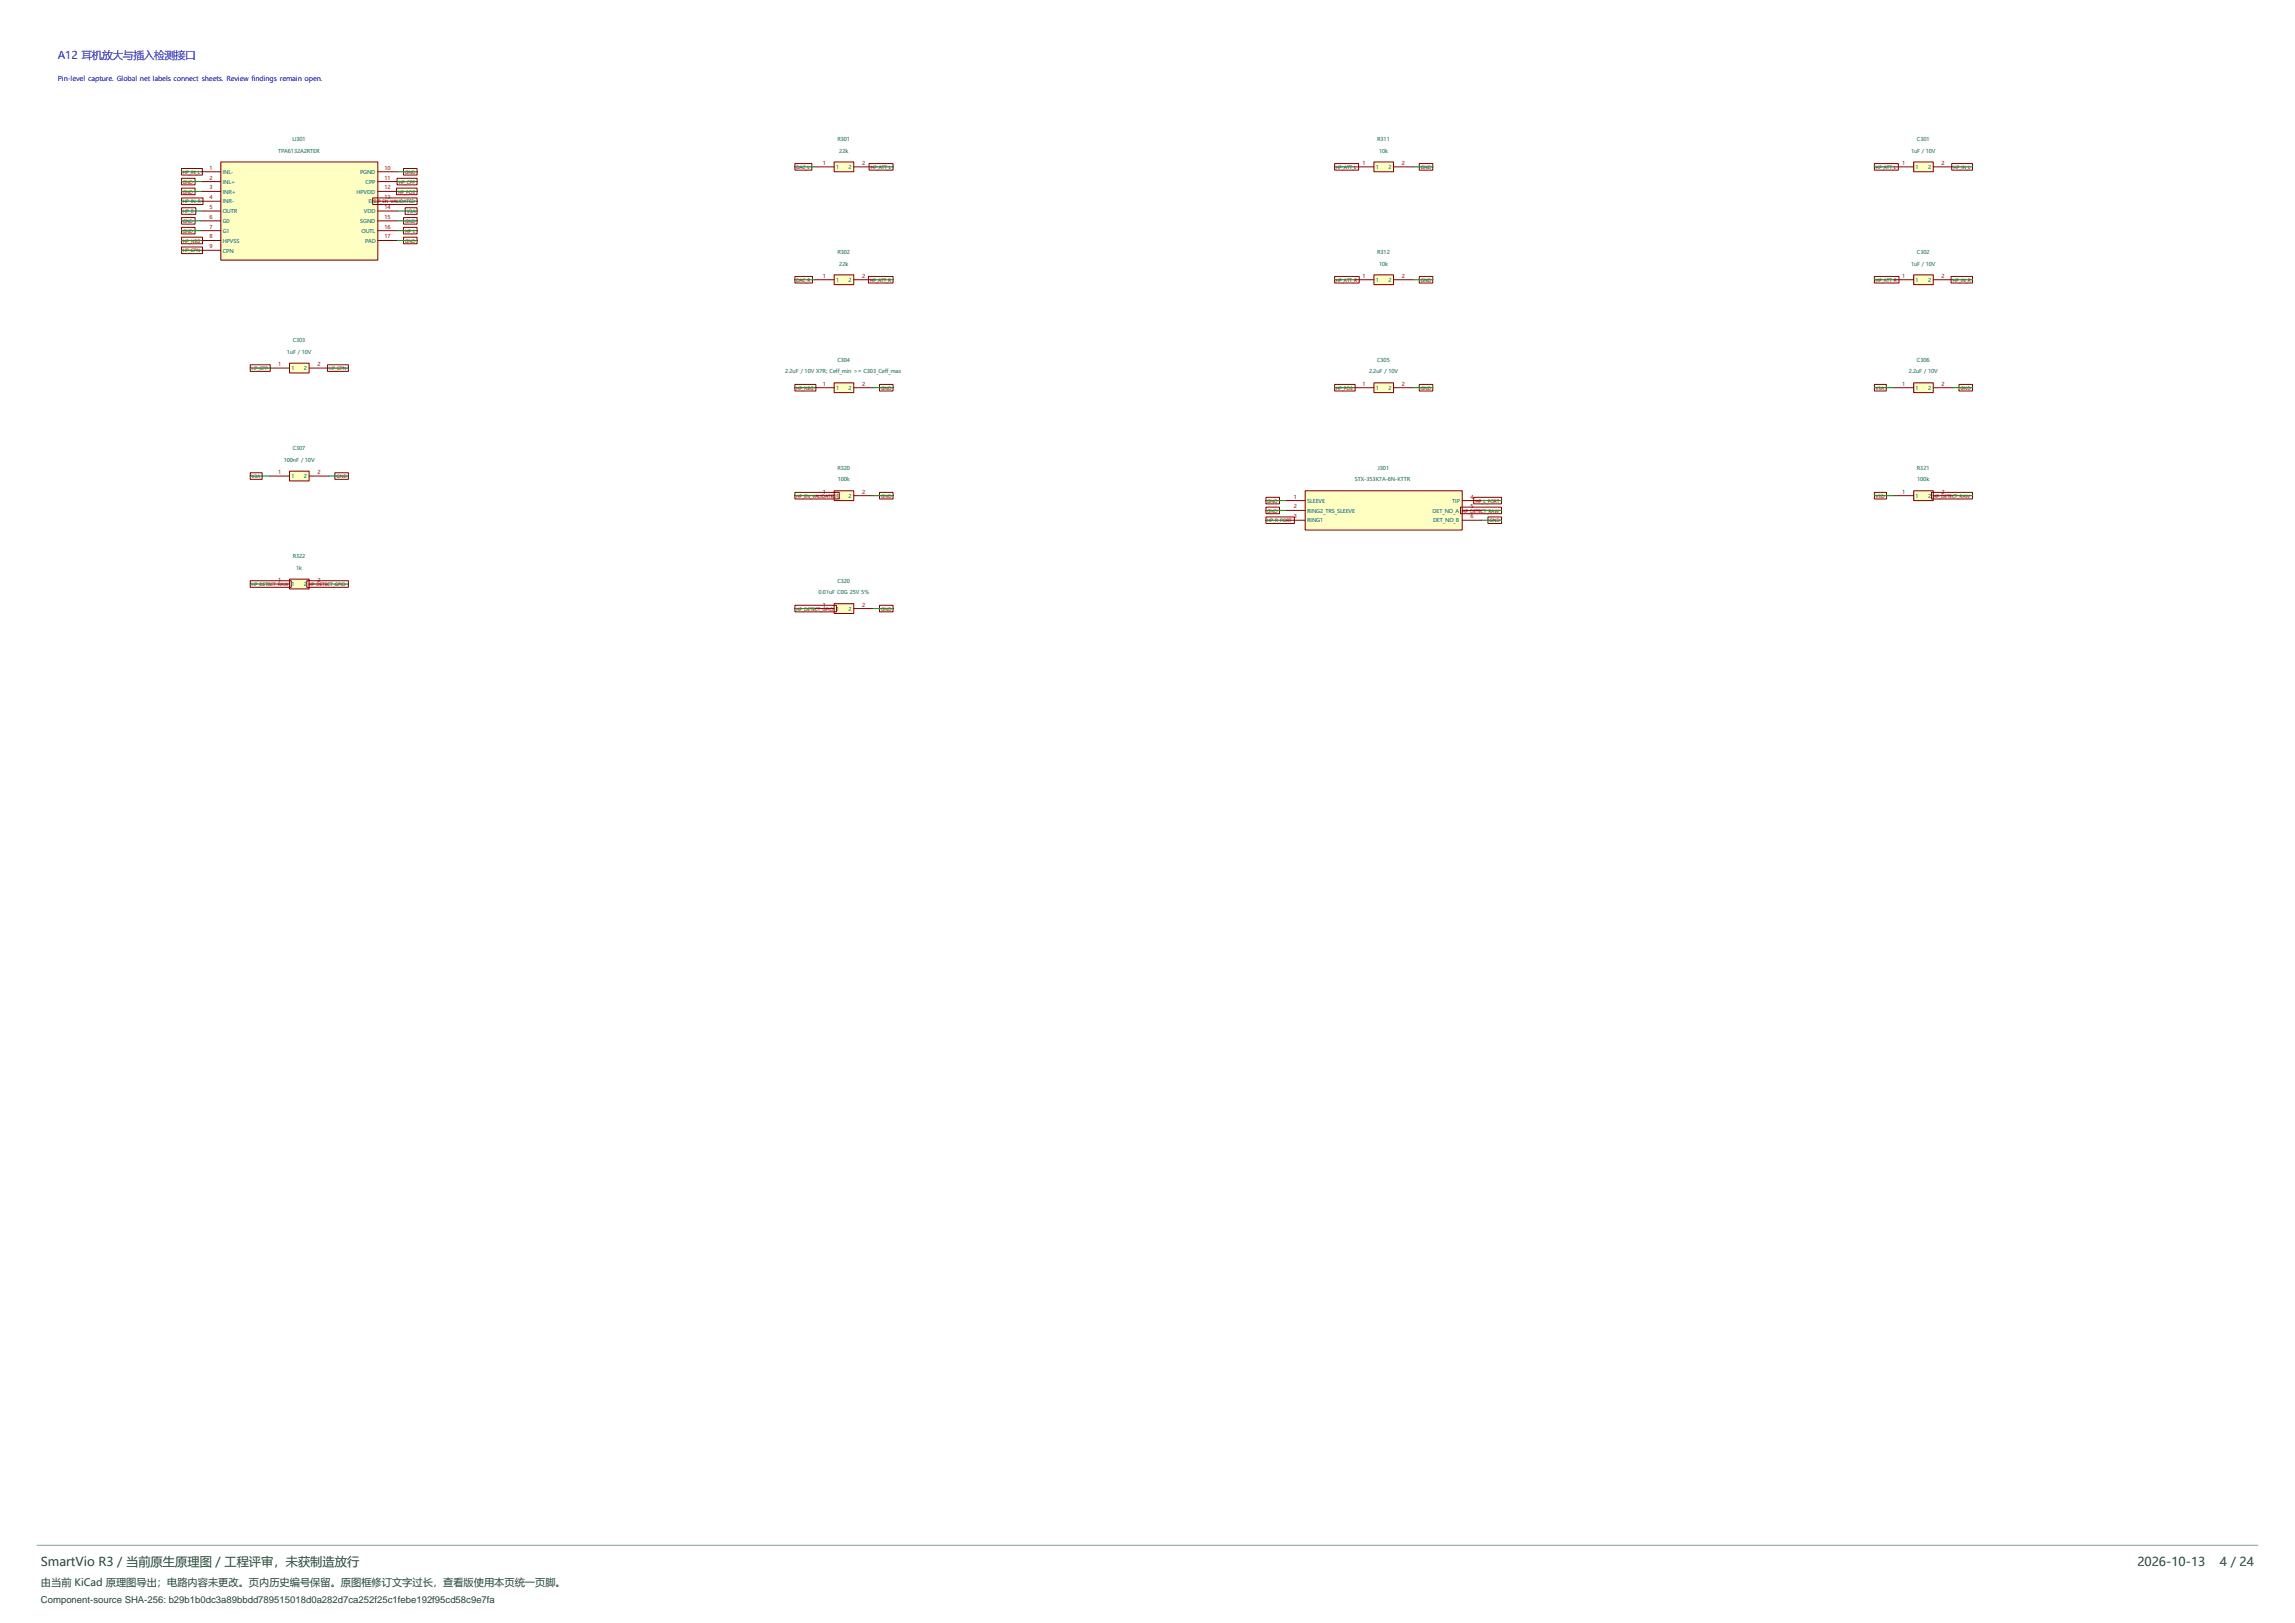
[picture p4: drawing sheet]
<svg xmlns="http://www.w3.org/2000/svg" width="594mm" height="420mm" viewBox="0 0 594 420" stroke-linecap="round" stroke-linejoin="round" font-family="sans-serif">
<defs><g id="words">
<g font-size="3.2" fill="#214236">
<text x="10.6" y="405.2">SmartVio R3 / 当前原生原理图 / 工程评审，未获制造放行</text>
<text x="553.2" y="405.2">2026-10-13</text>
<text x="574.6" y="405.2">4 / 24</text>
</g>
<text font-size="2.8" fill="#0000c2" x="15" y="15.2">A12 耳机放大与插入检测接口</text>
<text font-size="2.6" fill="#214236" x="10.6" y="410.5">由当前 KiCad 原理图导出；电路内容未更改。页内历史编号保留。原图框修订文字过长，查看版使用本页统一页脚。</text>
<text font-size="2.5" fill="#214236" x="10.6" y="414.7">Component-source SHA-256: b29b1b0dc3a89bbdd789515018d0a282d7ca252f25c1febe192f95cd58c9e7fa</text>
<text font-size="1.8" fill="#0000c2" x="15" y="21.1">Pin-level capture. Global net labels connect sheets. Review findings remain open.</text>
<g font-size="1.4" fill="#006464">
<text x="72" y="39.5">TPA6132A2RTER</text>
<text x="75.7" y="36.5">U301</text>
<text x="216.8" y="36.5">R301</text>
<text x="217.2" y="39.5">22k</text>
<text x="356.5" y="36.5">R311</text>
<text x="356.9" y="39.5">10k</text>
<text x="494.6" y="39.5">1uF / 10V</text>
<text x="496.1" y="36.5">C301</text>
<text x="57.7" y="45">INL-</text>
<text x="57.7" y="47.6">INL+</text>
<text x="93.2" y="45">PGND</text>
<text x="94.6" y="47.6">CPP</text>
<text x="216.4" y="43.8">1</text>
<text x="219.7" y="43.8">2</text>
<text x="356.1" y="43.8">1</text>
<text x="359.4" y="43.8">2</text>
<text x="495.8" y="43.8">1</text>
<text x="499.1" y="43.8">2</text>
<text x="57.7" y="50.1">INR+</text>
<text x="57.7" y="52.7">INR-</text>
<text x="92.3" y="50.1">HPVDD</text>
<text x="95.4" y="52.7">EN</text>
<text x="57.7" y="55.2">OUTR</text>
<text x="57.7" y="57.7">G0</text>
<text x="93.2" y="57.7">SGND</text>
<text x="94.2" y="55.2">VDD</text>
<text x="57.7" y="60.3">G1</text>
<text x="57.7" y="62.8">HPVSS</text>
<text x="57.7" y="65.4">CPN</text>
<text x="93.6" y="60.3">OUTL</text>
<text x="94.5" y="62.8">PAD</text>
<text x="216.8" y="65.7">R302</text>
<text x="356.5" y="65.7">R312</text>
<text x="496.1" y="65.7">C302</text>
<text x="217.2" y="68.7">22k</text>
<text x="356.9" y="68.7">10k</text>
<text x="494.6" y="68.7">1uF / 10V</text>
<text x="216.4" y="73">1</text>
<text x="219.7" y="73">2</text>
<text x="356.1" y="73">1</text>
<text x="359.4" y="73">2</text>
<text x="495.8" y="73">1</text>
<text x="499.1" y="73">2</text>
<text x="75.8" y="88.6">C303</text>
<text x="74.2" y="91.6">1uF / 10V</text>
<text x="75.4" y="95.8">1</text>
<text x="78.7" y="95.8">2</text>
<text x="216.7" y="93.6">C304</text>
<text x="356.4" y="93.6">C305</text>
<text x="496.1" y="93.6">C306</text>
<text x="203.2" y="96.6">2.2uF / 10V X7R; Ceff_min &gt;= C303_Ceff_max</text>
<text x="216.4" y="100.9">1</text>
<text x="219.7" y="100.9">2</text>
<text x="354.3" y="96.6">2.2uF / 10V</text>
<text x="356.1" y="100.9">1</text>
<text x="359.4" y="100.9">2</text>
<text x="494" y="96.6">2.2uF / 10V</text>
<text x="495.8" y="100.9">1</text>
<text x="499.1" y="100.9">2</text>
<text x="73.4" y="119.5">100nF / 10V</text>
<text x="75.8" y="116.5">C307</text>
<text x="75.4" y="123.8">1</text>
<text x="78.7" y="123.8">2</text>
<text x="216.8" y="121.6">R320</text>
<text x="216.8" y="124.6">100k</text>
<text x="350.7" y="124.6">STX-353K7A-6N-KTTR</text>
<text x="356.6" y="121.6">J301</text>
<text x="496.2" y="121.6">R321</text>
<text x="496.2" y="124.6">100k</text>
<text x="216.4" y="128.9">1</text>
<text x="219.7" y="128.9">2</text>
<text x="338.3" y="130.1">SLEEVE</text>
<text x="375.9" y="130.1">TIP</text>
<text x="495.8" y="128.9">1</text>
<text x="499.1" y="128.9">2</text>
<text x="338.3" y="132.7">RING2_TRS_SLEEVE</text>
<text x="338.3" y="135.2">RING1</text>
<text x="370.8" y="132.7">DET_NO_A</text>
<text x="370.9" y="135.2">DET_NO_B</text>
<text x="75.8" y="144.4">R322</text>
<text x="76.7" y="147.4">1k</text>
<text x="75.4" y="151.7">1</text>
<text x="78.7" y="151.7">2</text>
<text x="211.9" y="153.8">0.01uF C0G 25V 5%</text>
<text x="216.7" y="150.8">C320</text>
<text x="216.4" y="158.1">1</text>
<text x="219.7" y="158.1">2</text>
</g>
<g font-size="1.4" fill="#a90000">
<text x="54.2" y="43.9">1</text>
<text x="54.2" y="46.5">2</text>
<text x="99.5" y="43.9">10</text>
<text x="99.5" y="46.5">11</text>
<text x="212.9" y="42.7">1</text>
<text x="223.1" y="42.7">2</text>
<text x="352.6" y="42.7">1</text>
<text x="362.8" y="42.7">2</text>
<text x="492.3" y="42.7">1</text>
<text x="502.5" y="42.7">2</text>
<text x="54.2" y="49">3</text>
<text x="54.2" y="51.5">4</text>
<text x="99.5" y="49">12</text>
<text x="99.5" y="51.5">13</text>
<text x="54.2" y="54.1">5</text>
<text x="54.2" y="56.6">6</text>
<text x="54.2" y="59.2">7</text>
<text x="99.5" y="54.1">14</text>
<text x="99.5" y="56.6">15</text>
<text x="99.5" y="59.2">16</text>
<text x="54.2" y="61.7">8</text>
<text x="54.2" y="64.2">9</text>
<text x="99.5" y="61.7">17</text>
<text x="212.9" y="71.9">1</text>
<text x="223.1" y="71.9">2</text>
<text x="352.6" y="71.9">1</text>
<text x="362.8" y="71.9">2</text>
<text x="492.3" y="71.9">1</text>
<text x="502.5" y="71.9">2</text>
<text x="72" y="94.7">1</text>
<text x="82.1" y="94.7">2</text>
<text x="212.9" y="99.8">1</text>
<text x="223.1" y="99.8">2</text>
<text x="352.6" y="99.8">1</text>
<text x="362.8" y="99.8">2</text>
<text x="492.3" y="99.8">1</text>
<text x="502.5" y="99.8">2</text>
<text x="72" y="122.7">1</text>
<text x="82.1" y="122.7">2</text>
<text x="212.9" y="127.7">1</text>
<text x="223.1" y="127.7">2</text>
<text x="334.9" y="129">1</text>
<text x="334.9" y="131.6">2</text>
<text x="380.6" y="129">4</text>
<text x="380.6" y="131.6">5</text>
<text x="492.3" y="127.7">1</text>
<text x="502.5" y="127.7">2</text>
<text x="334.9" y="134.1">3</text>
<text x="380.6" y="134.1">6</text>
<text x="72" y="150.6">1</text>
<text x="82.1" y="150.6">2</text>
<text x="212.9" y="157">1</text>
<text x="223.1" y="157">2</text>
</g>
<g font-size="1.2" fill="#840000">
<text x="47.3" y="45">HP_IN_L</text>
<text x="47.3" y="47.5">GND</text>
<text x="103.2" y="47.5">HP_CPP</text>
<text x="104.9" y="45">GND</text>
<text x="206.1" y="43.7">DAC_L</text>
<text x="225.4" y="43.7">HP_ATT_L</text>
<text x="345.8" y="43.7">HP_ATT_L</text>
<text x="367.8" y="43.7">GND</text>
<text x="485.5" y="43.7">HP_ATT_L</text>
<text x="505.6" y="43.7">HP_IN_L</text>
<text x="47.3" y="52.6">HP_IN_R</text>
<text x="47.3" y="50.1">GND</text>
<text x="96.9" y="52.6">HP_EN_VALIDATED</text>
<text x="103.1" y="50.1">HP_POS</text>
<text x="47.3" y="57.7">GND</text>
<text x="47.3" y="55.2">HP_R</text>
<text x="104.9" y="57.7">GND</text>
<text x="105.3" y="55.2">V3A</text>
<text x="47.3" y="60.2">GND</text>
<text x="47.3" y="62.8">HP_NEG</text>
<text x="47.3" y="65.3">HP_CPN</text>
<text x="104.8" y="60.2">HP_L</text>
<text x="104.9" y="62.8">GND</text>
<text x="206.1" y="72.9">DAC_R</text>
<text x="225.2" y="72.9">HP_ATT_R</text>
<text x="345.8" y="72.9">HP_ATT_R</text>
<text x="367.8" y="72.9">GND</text>
<text x="485.5" y="72.9">HP_ATT_R</text>
<text x="505.4" y="72.9">HP_IN_R</text>
<text x="65.1" y="95.8">HP_CPP</text>
<text x="85.2" y="95.8">HP_CPN</text>
<text x="206.1" y="100.9">HP_NEG</text>
<text x="228.1" y="100.9">GND</text>
<text x="345.8" y="100.9">HP_POS</text>
<text x="367.8" y="100.9">GND</text>
<text x="485.5" y="100.9">V3A</text>
<text x="507.5" y="100.9">GND</text>
<text x="65.1" y="123.7">V3A</text>
<text x="87.1" y="123.7">GND</text>
<text x="206.1" y="128.8">HP_EN_VALIDATED</text>
<text x="228.1" y="128.8">GND</text>
<text x="328" y="130.1">GND</text>
<text x="381.9" y="130.1">HP_L_PORT</text>
<text x="485.5" y="128.8">V3D</text>
<text x="500.4" y="128.8">HP_DETECT_RAW</text>
<text x="328" y="135.2">HP_R_PORT</text>
<text x="328" y="132.6">GND</text>
<text x="378.4" y="132.6">HP_DETECT_RAW</text>
<text x="385.5" y="135.2">GND</text>
<text x="65.1" y="151.7">HP_DETECT_RAW</text>
<text x="79.8" y="151.7">HP_DETECT_GPIO</text>
<text x="206.1" y="158">HP_DETECT_GPIO</text>
<text x="228.1" y="158">GND</text>
</g>
</g></defs>
<path d="M74.9 94h5.1v2.5h-5.1z" fill="#ffffc2"/>
<path d="M69.8 95.3h5.1M74.9 94h5.1v2.5h-5.1zM80 95.3h5.1" fill="none" stroke="#840000" stroke-width=".26"/>
<path d="M337.8 127h40.7v10.2h-40.7z" fill="#ffffc2"/>
<path d="M332.7 129.5h5.1M332.7 132.1h5.1M332.7 134.6h5.1M337.8 127h40.7v10.2h-40.7zM378.5 129.5h5M378.5 132.1h5M378.5 134.6h5" fill="none" stroke="#840000" stroke-width=".26"/>
<path d="M215.9 156.2h5.1v2.6h-5.1z" fill="#ffffc2"/>
<path d="M210.8 157.5h5.1M215.9 156.2h5.1v2.6h-5.1zM221 157.5h5.1" fill="none" stroke="#840000" stroke-width=".26"/>
<path d="M495.3 99.1h5.1v2.5h-5.1z" fill="#ffffc2"/>
<path d="M495.3 99.1h5.1v2.5h-5.1zM490.2 100.3h5.1M500.4 100.3h5.1" fill="none" stroke="#840000" stroke-width=".26"/>
<path d="M74.9 121.9h5.1v2.6h-5.1z" fill="#ffffc2"/>
<path d="M69.8 123.2h5.1M74.9 121.9h5.1v2.6h-5.1zM80 123.2h5.1" fill="none" stroke="#840000" stroke-width=".26"/>
<path d="M215.9 41.9h5.1v2.6h-5.1z" fill="#ffffc2"/>
<path d="M210.8 43.2h5.1M215.9 41.9h5.1v2.6h-5.1zM221 43.2h5.1" fill="none" stroke="#840000" stroke-width=".26"/>
<path d="M495.3 71.1h5.1v2.6h-5.1z" fill="#ffffc2"/>
<path d="M490.2 72.4h5.1M495.3 71.1h5.1v2.6h-5.1zM500.4 72.4h5.1" fill="none" stroke="#840000" stroke-width=".26"/>
<path d="M355.6 99.1h5.1v2.5h-5.1z" fill="#ffffc2"/>
<path d="M355.6 99.1h5.1v2.5h-5.1zM350.5 100.3h5.1M360.7 100.3h5.1" fill="none" stroke="#840000" stroke-width=".26"/>
<path d="M215.9 99.1h5.1v2.5h-5.1z" fill="#ffffc2"/>
<path d="M215.9 99.1h5.1v2.5h-5.1zM210.8 100.3h5.1M221 100.3h5.1" fill="none" stroke="#840000" stroke-width=".26"/>
<path d="M74.9 149.9h5.1v2.5h-5.1z" fill="#ffffc2"/>
<path d="M69.8 151.1h5.1M74.9 149.9h5.1v2.5h-5.1zM80 151.1h5.1" fill="none" stroke="#840000" stroke-width=".26"/>
<path d="M57.1 41.9h40.7v25.4h-40.7z" fill="#ffffc2"/>
<g fill="none" stroke="#840000" stroke-width=".26">
<path d="M52.1 44.5h5M52.1 47h5M52.1 49.5h5M52.1 52.1h5M52.1 54.6h5M52.1 57.2h5M52.1 59.7h5M57.1 41.9h40.7v25.4h-40.7zM97.8 44.5h5.1M97.8 47h5.1M97.8 49.5h5.1M97.8 52.1h5.1"/>
<path d="M97.8 54.6h5.1M97.8 57.2h5.1M97.8 59.7h5.1M52.1 62.2h5M52.1 64.8h5M97.8 62.2h5.1"/>
</g>
<path d="M355.6 71.1h5.1v2.6h-5.1z" fill="#ffffc2"/>
<path d="M350.5 72.4h5.1M355.6 71.1h5.1v2.6h-5.1zM360.7 72.4h5.1" fill="none" stroke="#840000" stroke-width=".26"/>
<path d="M215.9 127h5.1v2.5h-5.1z" fill="#ffffc2"/>
<path d="M210.8 128.3h5.1M215.9 127h5.1v2.5h-5.1zM221 128.3h5.1" fill="none" stroke="#840000" stroke-width=".26"/>
<path d="M355.6 41.9h5.1v2.6h-5.1z" fill="#ffffc2"/>
<path d="M350.5 43.2h5.1M355.6 41.9h5.1v2.6h-5.1zM360.7 43.2h5.1" fill="none" stroke="#840000" stroke-width=".26"/>
<path d="M495.3 41.9h5.1v2.6h-5.1z" fill="#ffffc2"/>
<path d="M490.2 43.2h5.1M495.3 41.9h5.1v2.6h-5.1zM500.4 43.2h5.1" fill="none" stroke="#840000" stroke-width=".26"/>
<path d="M495.3 127h5.1v2.5h-5.1z" fill="#ffffc2"/>
<path d="M490.2 128.3h5.1M495.3 127h5.1v2.5h-5.1zM500.4 128.3h5.1" fill="none" stroke="#840000" stroke-width=".26"/>
<path d="M215.9 71.1h5.1v2.6h-5.1z" fill="#ffffc2"/>
<g fill="none" stroke="#840000" stroke-width=".26">
<path d="M47 43.6h5.4v1.7h-5.4zM47 51.2h5.5v1.7h-5.5zM47 56.3h3.5v1.7h-3.5zM47 46.1h3.5v1.7h-3.5zM47 48.7h3.5v1.7h-3.5zM47 53.8h3.7v1.7h-3.7zM47 58.8h3.5v1.7h-3.5zM96.5 51.2h11.4v1.7h-11.4zM102.6 48.7h5.3v1.7h-5.3zM102.8 46.1h5.1v1.7h-5.1zM104.4 58.8h3.5v1.7h-3.5zM104.4 43.6h3.5v1.7h-3.5z"/>
<path d="M104.4 56.3h3.5v1.7h-3.5zM104.9 53.8h3v1.7h-3zM205.7 42.3h4.4v1.7h-4.4zM224.9 42.3h6.2v1.7h-6.2zM345.4 42.3h6.2v1.7h-6.2zM367.3 42.3h3.5v1.7h-3.5zM485.1 42.3h6.2v1.7h-6.2zM505.2 42.3h5.3v1.7h-5.3zM47 61.4h5.4v1.7h-5.4zM47 63.9h5.4v1.7h-5.4zM104.4 61.4h3.5v1.7h-3.5zM205.7 71.5h4.6v1.7h-4.6z"/>
<path d="M210.8 72.4h5.1M215.9 71.1h5.1v2.6h-5.1zM221 72.4h5.1M224.8 71.5h6.3v1.7h-6.3zM345.4 71.5h6.4v1.7h-6.4zM367.3 71.5h3.5v1.7h-3.5zM485.1 71.5h6.4v1.7h-6.4zM505 71.5h5.5v1.7h-5.5zM64.8 94.4h5.1v1.7h-5.1zM84.8 94.4h5.4v1.7h-5.4zM205.7 99.5h5.5v1.7h-5.5zM227.6 99.5h3.5v1.7h-3.5z"/>
<path d="M345.4 99.5h5.3v1.7h-5.3zM367.3 99.5h3.5v1.7h-3.5zM485.1 99.5h3.1v1.7h-3.1zM507 99.5h3.5v1.7h-3.5zM64.8 122.3h3.1v1.7h-3.1zM86.7 122.3h3.5v1.7h-3.5zM205.7 127.4h11.5v1.7h-11.5zM227.6 127.4h3.5v1.7h-3.5zM327.7 133.8h7.3v1.7h-7.3zM327.7 128.7h3.5v1.7h-3.5zM327.7 131.2h3.5v1.7h-3.5zM378 131.2h10.6v1.7h-10.6z"/>
<path d="M381.4 128.7h7.2v1.7h-7.2zM385.1 133.8h3.5v1.7h-3.5zM485.1 127.4h3.2v1.7h-3.2zM499.9 127.4h10.6v1.7h-10.6zM64.8 150.3h10.6v1.7h-10.6zM79.4 150.3h10.8v1.7h-10.8zM205.7 156.6h10.8v1.7h-10.8zM227.6 156.6h3.5v1.7h-3.5z"/>
</g>
<g fill="none" stroke="#009600" stroke-width=".26">
<path d="M47 52.1h5.1M47 44.5h5.1M47 47h5.1M47 57.2h5.1M47 59.7h5.1M47 49.5h5.1M47 54.6h5.1M102.9 52.1h5M102.9 44.5h5M102.9 47h5M102.9 57.2h5M102.9 59.7h5"/>
<path d="M102.9 49.5h5M102.9 54.6h5M205.7 43.2h5.1M226.1 43.2h5M345.4 43.2h5.1M365.8 43.2h5M485.1 43.2h5.1M505.5 43.2h5M47 62.2h5.1M47 64.8h5.1M102.9 62.2h5M205.7 72.4h5.1"/>
<path d="M226.1 72.4h5M345.4 72.4h5.1M365.8 72.4h5M485.1 72.4h5.1M505.5 72.4h5M64.8 95.3h5M85.1 95.3h5.1M205.7 100.3h5.1M226.1 100.3h5M345.4 100.3h5.1M365.8 100.3h5M485.1 100.3h5.1"/>
<path d="M505.5 100.3h5M64.8 123.2h5M85.1 123.2h5.1M205.7 128.3h5.1M226.1 128.3h5M327.7 129.5h5M327.7 132.1h5M327.7 134.6h5M383.5 129.5h5.1M383.5 132.1h5.1M383.5 134.6h5.1M485.1 128.3h5.1"/>
<path d="M505.5 128.3h5M64.8 151.1h5M85.1 151.1h5.1M205.7 157.5h5.1M226.1 157.5h5"/>
</g>
<path d="M9.5 399.9h575" fill="none" stroke="#80a38f" stroke-width=".26"/>
<use href="#words"/>
</svg>
